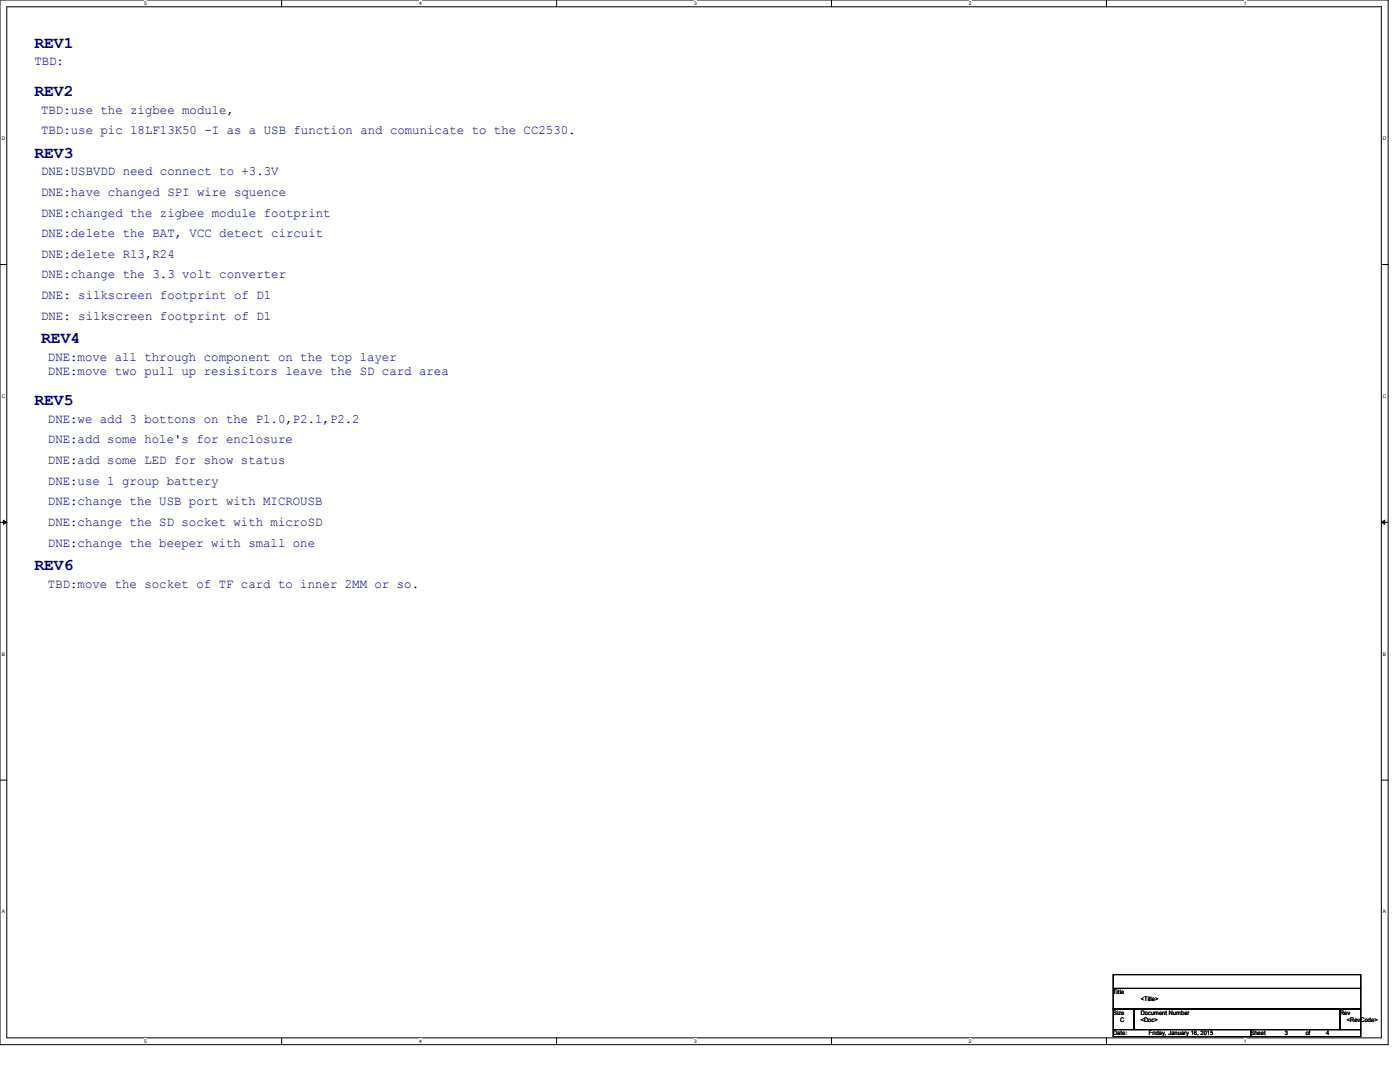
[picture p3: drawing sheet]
<svg xmlns="http://www.w3.org/2000/svg" width="279mm" height="216mm" viewBox="0 0 279 216" stroke-linecap="round" stroke-linejoin="round" font-family="sans-serif">
<defs><g id="words">
<g font-size="3.3" fill="#000080">
<text x="6.9" y="9.6">REV1</text>
<text x="6.9" y="19.1">REV2</text>
<text x="6.9" y="31.5">REV3</text>
<text x="8.2" y="68.5">REV4</text>
<text x="6.9" y="80.9">REV5</text>
<text x="6.9" y="113.8">REV6</text>
</g>
<g font-size="2.6" fill="#000080">
<text x="6.9" y="13">TBD:</text>
<text x="8.2" y="22.6">TBD:use the zigbee module,</text>
<text x="8.2" y="26.8">TBD:use pic 18LF13K50 -I as a USB function and comunicate to the CC2530.</text>
<text x="8.2" y="35">DNE:USBVDD need connect to +3.3V</text>
<text x="8.2" y="39.1">DNE:have changed SPI wire squence</text>
<text x="8.2" y="43.2">DNE:changed the zigbee module footprint</text>
<text x="8.2" y="47.3">DNE:delete the BAT, VCC detect circuit</text>
<text x="8.2" y="51.4">DNE:delete R13,R24</text>
<text x="8.2" y="59.6">DNE: silkscreen footprint of D1</text>
<text x="8.2" y="55.5">DNE:change the 3.3 volt converter</text>
<text x="8.2" y="63.8">DNE: silkscreen footprint of D1</text>
<text x="9.6" y="72">DNE:move all through component on the top layer</text>
<text x="9.6" y="74.8">DNE:move two pull up resisitors leave the SD card area</text>
<text x="9.6" y="84.4">DNE:we add 3 bottons on the P1.0,P2.1,P2.2</text>
<text x="9.6" y="88.5">DNE:add some hole's for enclosure</text>
<text x="9.6" y="92.6">DNE:add some LED for show status</text>
<text x="9.6" y="96.7">DNE:use 1 group battery</text>
<text x="9.6" y="100.8">DNE:change the USB port with MICROUSB</text>
<text x="9.6" y="104.9">DNE:change the SD socket with microSD</text>
<text x="9.6" y="109.1">DNE:change the beeper with small one</text>
<text x="9.6" y="117.3">TBD:move the socket of TF card to inner 2MM or so.</text>
</g>
<g font-size="1.2">
<text x="222.1" y="198.4">Title</text>
<text x="222.1" y="202.5">Size</text>
<text x="223.5" y="203.8">C</text>
<text x="227.6" y="202.5">Document Number</text>
<text x="227.6" y="203.8">&lt;Doc&gt;</text>
<text x="227.6" y="199.7">&lt;Title&gt;</text>
<text x="267.4" y="202.5">Rev</text>
<text x="268.8" y="203.8">&lt;RevCode&gt;</text>
<text x="222.1" y="206.6">Date:</text>
<text x="229.3" y="206.6">Friday, January 16, 2015</text>
<text x="249.6" y="206.6">Sheet</text>
<text x="256.4" y="206.6">3</text>
<text x="260.6" y="206.6">of</text>
<text x="264.7" y="206.6">4</text>
</g>
<g font-size="1">
<text x="28.8" y="1">5</text>
<text x="83.6" y="1">4</text>
<text x="138.5" y="1">3</text>
<text x="193.4" y="1">2</text>
<text x="248.2" y="1">1</text>
<text x=".3" y="27.9">D</text>
<text x="276" y="27.9">D</text>
<text x=".3" y="79.4">C</text>
<text x="276" y="79.4">C</text>
<text x=".3" y="130.8">B</text>
<text x="276" y="130.8">B</text>
<text x=".3" y="182.2">A</text>
<text x="276" y="182.2">A</text>
<text x="28.8" y="208.1">5</text>
<text x="83.6" y="208.1">4</text>
<text x="138.5" y="208.1">3</text>
<text x="193.4" y="208.1">2</text>
<text x="248.2" y="208.1">1</text>
</g>
</g></defs>
<path d="M0 0h277v208.4h-277zM1.4 1.4h274.3v205.7h-274.3z" fill="none" stroke="#000" stroke-width=".2"/>
<g fill="#fff">
<path d="M28.8 .1h.5v1.1h-.5z"/>
<path d="M28.8 207.2h.5v1.1h-.5z"/>
</g>
<path d="M56.2 0v1.4M56.2 207.1v1.3" fill="none" stroke="#000" stroke-width=".2"/>
<g fill="#fff">
<path d="M83.7 .1h.5v1.1h-.5z"/>
<path d="M83.7 207.2h.5v1.1h-.5z"/>
</g>
<path d="M111.1 0v1.4M111.1 207.1v1.3" fill="none" stroke="#000" stroke-width=".2"/>
<g fill="#fff">
<path d="M138.5 .1h.6v1.1h-.6z"/>
<path d="M138.5 207.2h.6v1.1h-.6z"/>
</g>
<path d="M165.9 0v1.4M165.9 207.1v1.3" fill="none" stroke="#000" stroke-width=".2"/>
<g fill="#fff">
<path d="M193.4 .1h.5v1.1h-.5z"/>
<path d="M193.4 207.2h.5v1.1h-.5z"/>
</g>
<path d="M220.8 0v1.4M220.8 207.1v1.3" fill="none" stroke="#000" stroke-width=".2"/>
<g fill="#fff">
<path d="M248.2 .1h.6v1.1h-.6z"/>
<path d="M248.2 207.2h.6v1.1h-.6z"/>
<path d="M.3 27.1h.8v1.1h-.8z"/>
<path d="M276 27.1h.7v1.1h-.7z"/>
<path d="M.3 78.5h.8v1.1h-.8z"/>
<path d="M276 78.5h.7v1.1h-.7z"/>
</g>
<path d="M0 52.8h1.4M275.7 52.8h1.3" fill="none" stroke="#000" stroke-width=".2"/>
<g fill="#fff">
<path d="M.3 129.9h.7v1.1h-.7z"/>
<path d="M276 129.9h.6v1.1h-.6z"/>
</g>
<path d="M0 104.2h1.4M275.7 104.2h1.3" fill="none" stroke="#000" stroke-width=".2"/>
<path d="M.7 103.8l.7 .4-.7 .4zM275.7 104.2l.7-.4v.8z" fill="#000" stroke="#000" stroke-width=".2"/>
<g fill="#fff">
<path d="M.3 181.4h.7v1.1h-.7z"/>
<path d="M276 181.4h.6v1.1h-.6z"/>
</g>
<path d="M0 155.7h1.4M275.7 155.7h1.3M222.2 194.5h49.4v2.7h-49.4zM222.2 197.2h49.4v4.1h-49.4zM222.2 201.3h4.1v4.1h-4.1zM222.2 205.4h27.4v1.4h-27.4zM226.3 201.3h41.2v4.1h-41.2zM249.6 205.4h22v1.4h-22zM267.5 201.3h4.1v4.1h-4.1z" fill="none" stroke="#000" stroke-width=".2"/>
<use href="#words"/>
</svg>
